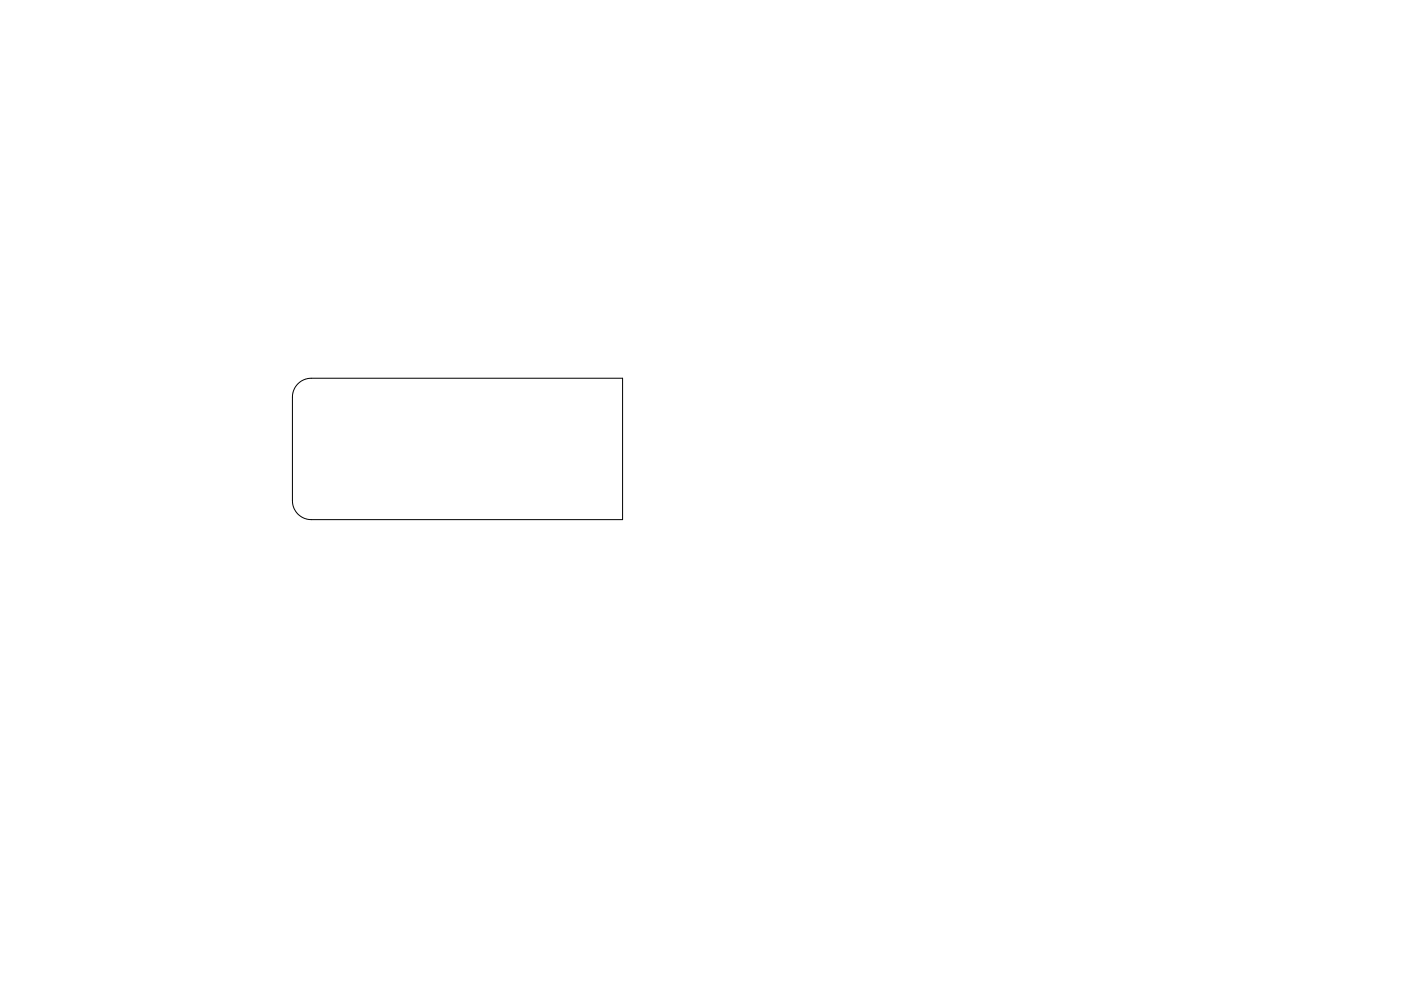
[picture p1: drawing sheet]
<svg xmlns="http://www.w3.org/2000/svg" width="297mm" height="210mm" viewBox="0 0 297 210" stroke-linecap="round" stroke-linejoin="round" font-family="sans-serif">
<path d="M63.2 81.4a4 4 0 0 1 2.8-1.2h66v30h-66a4 4 0 0 1-4-4v-22a4 4 0 0 1 1.2-2.8z" fill="none" stroke="#000" stroke-width=".21"/>
</svg>
